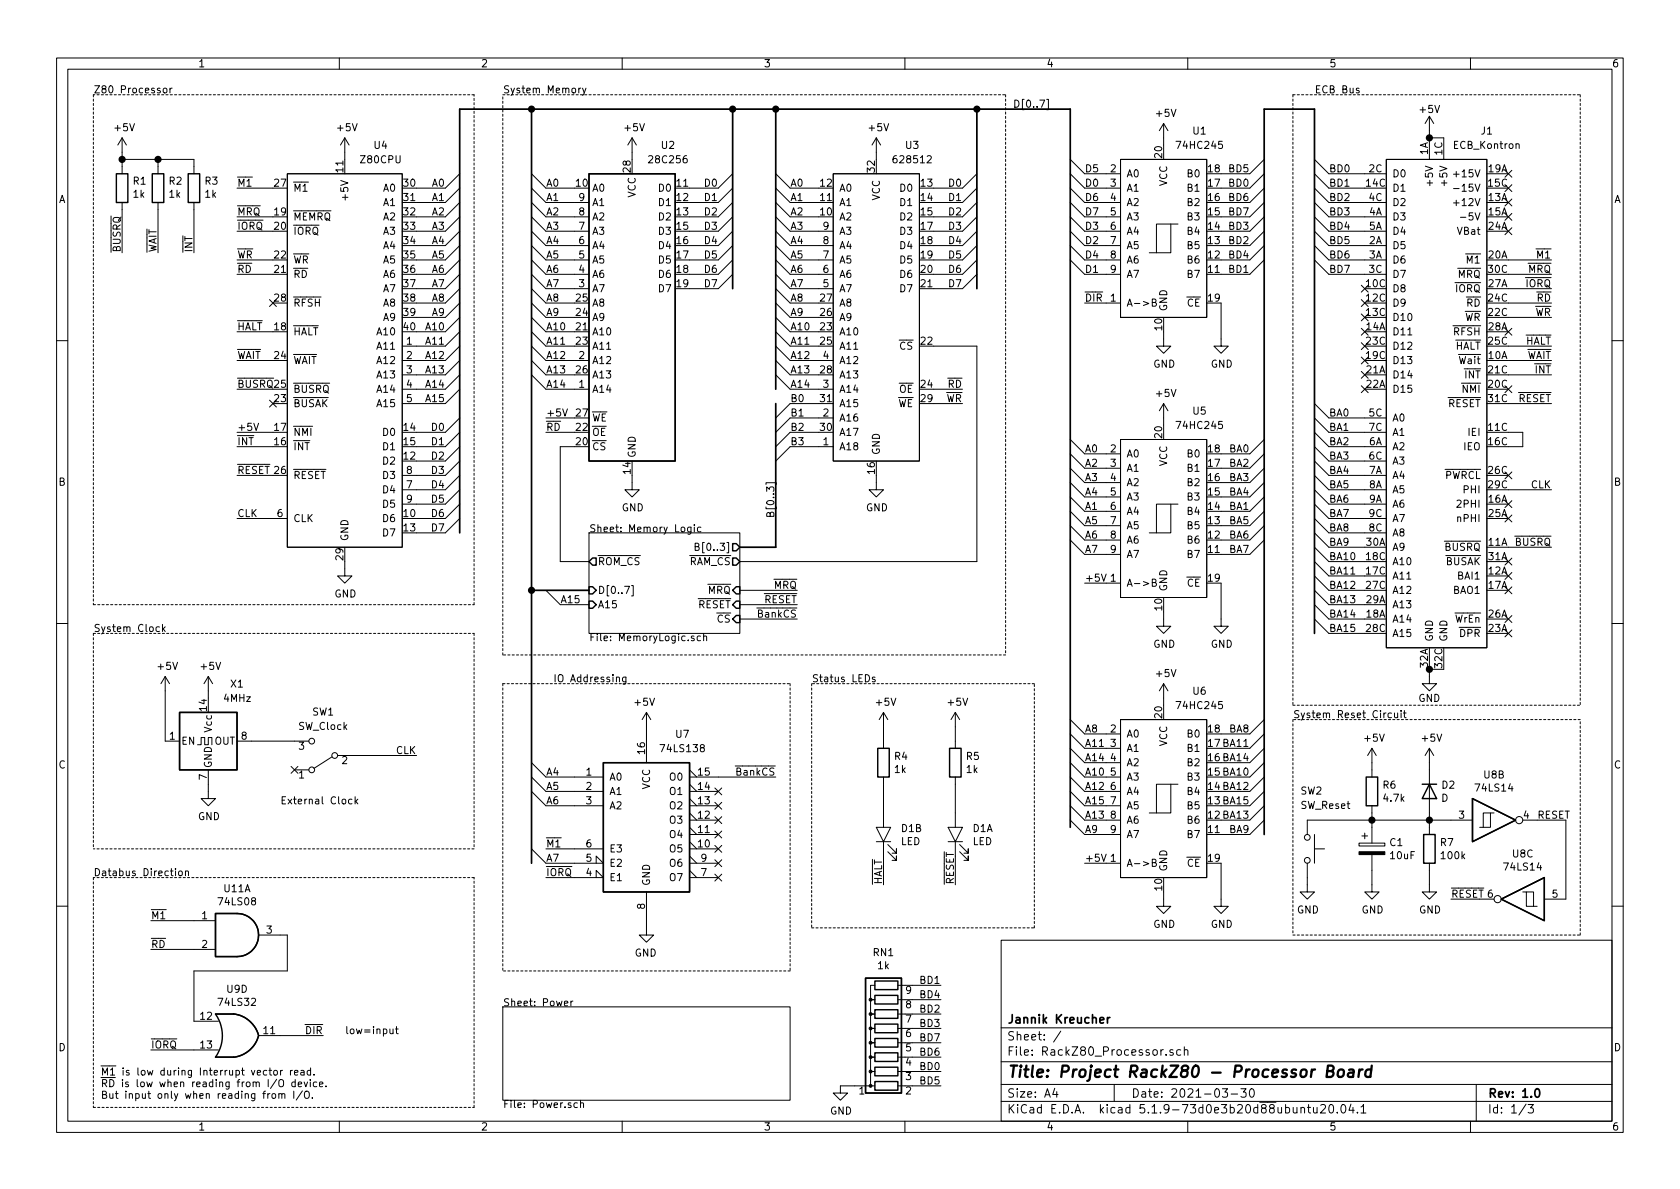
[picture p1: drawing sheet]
<svg xmlns="http://www.w3.org/2000/svg" width="297mm" height="210mm" viewBox="0 0 297 210" stroke-linecap="round" stroke-linejoin="round" font-family="sans-serif">
<defs><g id="words">
<text font-size="2.8" x="178" y="190.5">Title: Project RackZ80 - Processor Board</text>
<g font-size="2.1">
<text x="178" y="184">Sheet: /</text>
<text x="178" y="181">Jannik Kreucher</text>
<text x="178" y="186.7">File: RackZ80_Processor.sch</text>
<text x="178" y="196.9">KiCad E.D.A. kicad 5.1.9-73d0e3b20d88ubuntu20.04.1</text>
<text x="178" y="194.1">Size: A4</text>
<text x="200" y="194.1">Date: 2021-03-30</text>
<text x="263" y="194.1">Rev: 1.0</text>
<text x="263" y="196.9">Id: 1/3</text>
</g>
<g font-size="1.8">
<text x="35" y="11.9">1</text>
<text x="85" y="11.9">2</text>
<text x="135" y="11.9">3</text>
<text x="185" y="11.9">4</text>
<text x="235" y="11.9">5</text>
<text x="285" y="11.9">6</text>
<text x="16.5" y="16.5">Z80 Processor</text>
<text x="88.9" y="16.5">System Memory</text>
<text x="232.4" y="16.5">ECB Bus</text>
<text x="20.4" y="23.2">+5V</text>
<text x="59.7" y="23.2">+5V</text>
<text x="110.5" y="23.2">+5V</text>
<text x="153.7" y="23.2">+5V</text>
<text x="179.1" y="19">D[0..7]</text>
<text x="204.5" y="20.7">+5V</text>
<text x="211" y="23.8">U1</text>
<text x="251.1" y="20">+5V</text>
<text x="261.9" y="23.8">J1</text>
<text x="63.9" y="28.9">Z80CPU</text>
<text x="66.2" y="26.3">U4</text>
<text x="115" y="28.9">28C256</text>
<text x="117" y="26.3">U2</text>
<text x="158.3" y="28.9">628512</text>
<text x="160.2" y="26.3">U3</text>
<text x="205.5" y="27.9" transform="rotate(-90 205.5 27.9)">20</text>
<text x="208.4" y="26.3">74HC245</text>
<text x="252.5" y="27.4" transform="rotate(-90 252.5 27.4)">1A</text>
<text x="255" y="27.4" transform="rotate(-90 255 27.4)">1C</text>
<text x="257.1" y="26.3">ECB_Kontron</text>
<text x="10.4" y="35.9">A</text>
<text x="23.6" y="32.7">R1</text>
<text x="23.6" y="35">1k</text>
<text x="29.9" y="32.7">R2</text>
<text x="29.9" y="35">1k</text>
<text x="36.3" y="32.7">R3</text>
<text x="36.3" y="35">1k</text>
<text x="41.9" y="33">M1</text>
<text x="48.6" y="33">27</text>
<text x="51.8" y="33.9">M1</text>
<text x="60.7" y="30.4" transform="rotate(-90 60.7 30.4)">11</text>
<text x="61.6" y="34.9" transform="rotate(-90 61.6 34.9)">+5V</text>
<text x="67.8" y="33.9">A0</text>
<text x="71.4" y="33">30</text>
<text x="71.4" y="35.6">31</text>
<text x="76.5" y="35.6">A1</text>
<text x="76.5" y="33">A0</text>
<text x="96.5" y="33">A0</text>
<text x="96.5" y="35.6">A1</text>
<text x="101.9" y="33">10</text>
<text x="102.4" y="35.6">9</text>
<text x="104.6" y="33.9">A0</text>
<text x="111.5" y="30.4" transform="rotate(-90 111.5 30.4)">28</text>
<text x="112.4" y="35" transform="rotate(-90 112.4 35)">VCC</text>
<text x="116.6" y="33.9">D0</text>
<text x="119.7" y="33">11</text>
<text x="119.7" y="35.6">12</text>
<text x="124.7" y="33">D0</text>
<text x="124.7" y="35.6">D1</text>
<text x="139.7" y="33">A0</text>
<text x="139.7" y="35.6">A1</text>
<text x="145.1" y="35.6">11</text>
<text x="145.1" y="33">12</text>
<text x="148.3" y="33.9">A0</text>
<text x="154.7" y="30.4" transform="rotate(-90 154.7 30.4)">32</text>
<text x="155.6" y="35.5" transform="rotate(-90 155.6 35.5)">VCC</text>
<text x="159.3" y="33.9">D0</text>
<text x="162.9" y="33">13</text>
<text x="162.9" y="35.6">14</text>
<text x="167.9" y="33">D0</text>
<text x="167.9" y="35.6">D1</text>
<text x="191.8" y="35.6">D6</text>
<text x="191.8" y="30.5">D5</text>
<text x="191.8" y="33">D0</text>
<text x="196.4" y="30.5">2</text>
<text x="196.4" y="33">3</text>
<text x="196.4" y="35.6">4</text>
<text x="199.1" y="31.4">A0</text>
<text x="199.1" y="33.9">A1</text>
<text x="206.4" y="32.9" transform="rotate(-90 206.4 32.9)">VCC</text>
<text x="210.1" y="33.9">B1</text>
<text x="210.1" y="31.4">B0</text>
<text x="213.7" y="35.6">16</text>
<text x="213.7" y="33">17</text>
<text x="213.7" y="30.5">18</text>
<text x="217.4" y="33">BD0</text>
<text x="217.4" y="30.5">BD5</text>
<text x="217.4" y="35.6">BD6</text>
<text x="234.9" y="30.5">BD0</text>
<text x="234.9" y="33">BD1</text>
<text x="234.9" y="35.6">BD2</text>
<text x="241.6" y="33">14C</text>
<text x="242.1" y="30.5">2C</text>
<text x="242.1" y="35.6">4C</text>
<text x="246.1" y="33.9">D1</text>
<text x="246.1" y="31.4">D0</text>
<text x="253.4" y="32.4" transform="rotate(-90 253.4 32.4)">+5V</text>
<text x="255.9" y="32.4" transform="rotate(-90 255.9 32.4)">+5V</text>
<text x="257.7" y="31.4">+15V</text>
<text x="258.1" y="33.9">-15V</text>
<text x="263.2" y="35.6">13A</text>
<text x="263.2" y="33">15C</text>
<text x="263.2" y="30.5">19A</text>
<text x="285.4" y="35.9">A</text>
<text x="41.9" y="38.1">MRQ</text>
<text x="41.9" y="40.6">IORQ</text>
<text x="48.6" y="38.1">19</text>
<text x="48.6" y="40.6">20</text>
<text x="51.8" y="39">MEMRQ</text>
<text x="51.8" y="41.5">IORQ</text>
<text x="67.8" y="36.4">A1</text>
<text x="67.8" y="39">A2</text>
<text x="67.8" y="41.5">A3</text>
<text x="71.4" y="38.1">32</text>
<text x="71.4" y="40.6">33</text>
<text x="76.5" y="40.6">A3</text>
<text x="76.5" y="38.1">A2</text>
<text x="96.5" y="38.1">A2</text>
<text x="96.5" y="40.6">A3</text>
<text x="102.4" y="40.6">7</text>
<text x="102.4" y="38.1">8</text>
<text x="104.6" y="41.5">A3</text>
<text x="104.6" y="39">A2</text>
<text x="104.6" y="36.4">A1</text>
<text x="116.6" y="36.4">D1</text>
<text x="116.6" y="39">D2</text>
<text x="116.6" y="41.5">D3</text>
<text x="119.7" y="38.1">13</text>
<text x="119.7" y="40.6">15</text>
<text x="124.7" y="38.1">D2</text>
<text x="124.7" y="40.6">D3</text>
<text x="139.7" y="38.1">A2</text>
<text x="139.7" y="40.6">A3</text>
<text x="145.1" y="38.1">10</text>
<text x="145.6" y="40.6">9</text>
<text x="148.3" y="39">A2</text>
<text x="148.3" y="36.4">A1</text>
<text x="148.3" y="41.5">A3</text>
<text x="159.3" y="36.4">D1</text>
<text x="159.3" y="39">D2</text>
<text x="159.3" y="41.5">D3</text>
<text x="162.9" y="38.1">15</text>
<text x="162.9" y="40.6">17</text>
<text x="167.9" y="40.6">D3</text>
<text x="167.9" y="38.1">D2</text>
<text x="191.8" y="38.1">D7</text>
<text x="191.8" y="40.6">D3</text>
<text x="196.4" y="38.1">5</text>
<text x="196.4" y="40.6">6</text>
<text x="199.1" y="36.4">A2</text>
<text x="199.1" y="39">A3</text>
<text x="199.1" y="41.5">A4</text>
<text x="210.1" y="41.5">B4</text>
<text x="210.1" y="39">B3</text>
<text x="210.1" y="36.4">B2</text>
<text x="213.7" y="40.6">14</text>
<text x="213.7" y="38.1">15</text>
<text x="217.4" y="40.6">BD3</text>
<text x="217.4" y="38.1">BD7</text>
<text x="234.9" y="40.6">BD4</text>
<text x="234.9" y="38.1">BD3</text>
<text x="242.1" y="38.1">4A</text>
<text x="242.1" y="40.6">5A</text>
<text x="246.1" y="39">D3</text>
<text x="246.1" y="36.4">D2</text>
<text x="246.1" y="41.5">D4</text>
<text x="257.7" y="36.4">+12V</text>
<text x="257.8" y="41.5">VBat</text>
<text x="259.1" y="39">-5V</text>
<text x="263.2" y="38.1">15A</text>
<text x="263.2" y="40.6">24A</text>
<text x="21.3" y="44.7" transform="rotate(-90 21.3 44.7)">BUSRQ</text>
<text x="27.7" y="44.7" transform="rotate(-90 27.7 44.7)">WAIT</text>
<text x="34" y="44.7" transform="rotate(-90 34 44.7)">INT</text>
<text x="41.9" y="45.7">WR</text>
<text x="48.6" y="45.7">22</text>
<text x="51.8" y="46.6">WR</text>
<text x="67.8" y="44.1">A4</text>
<text x="67.8" y="46.6">A5</text>
<text x="71.4" y="43.2">34</text>
<text x="71.4" y="45.7">35</text>
<text x="76.5" y="45.7">A5</text>
<text x="76.5" y="43.2">A4</text>
<text x="96.5" y="43.2">A4</text>
<text x="96.5" y="45.7">A5</text>
<text x="102.4" y="45.7">5</text>
<text x="102.4" y="43.2">6</text>
<text x="104.6" y="46.6">A5</text>
<text x="104.6" y="44.1">A4</text>
<text x="116.6" y="44.1">D4</text>
<text x="116.6" y="46.6">D5</text>
<text x="119.7" y="43.2">16</text>
<text x="119.7" y="45.7">17</text>
<text x="124.7" y="43.2">D4</text>
<text x="124.7" y="45.7">D5</text>
<text x="139.7" y="43.2">A4</text>
<text x="139.7" y="45.7">A5</text>
<text x="145.6" y="45.7">7</text>
<text x="145.6" y="43.2">8</text>
<text x="148.3" y="46.6">A5</text>
<text x="148.3" y="44.1">A4</text>
<text x="159.3" y="44.1">D4</text>
<text x="159.3" y="46.6">D5</text>
<text x="162.9" y="43.2">18</text>
<text x="162.9" y="45.7">19</text>
<text x="167.9" y="45.7">D5</text>
<text x="167.9" y="43.2">D4</text>
<text x="191.8" y="43.2">D2</text>
<text x="191.8" y="45.7">D4</text>
<text x="196.4" y="43.2">7</text>
<text x="196.4" y="45.7">8</text>
<text x="199.1" y="44.1">A5</text>
<text x="199.1" y="46.6">A6</text>
<text x="210.1" y="46.6">B6</text>
<text x="210.1" y="44.1">B5</text>
<text x="213.7" y="45.7">12</text>
<text x="213.7" y="43.2">13</text>
<text x="217.4" y="43.2">BD2</text>
<text x="217.4" y="45.7">BD4</text>
<text x="234.9" y="43.2">BD5</text>
<text x="234.9" y="45.7">BD6</text>
<text x="242.1" y="43.2">2A</text>
<text x="242.1" y="45.7">3A</text>
<text x="246.1" y="44.1">D5</text>
<text x="246.1" y="46.6">D6</text>
<text x="259.4" y="46.6">M1</text>
<text x="263.2" y="45.7">20A</text>
<text x="271.9" y="45.7">M1</text>
<text x="41.9" y="48.3">RD</text>
<text x="48.6" y="48.3">21</text>
<text x="48.6" y="53.3">28</text>
<text x="51.8" y="49.1">RD</text>
<text x="67.8" y="49.1">A6</text>
<text x="67.8" y="51.7">A7</text>
<text x="71.4" y="48.3">36</text>
<text x="71.4" y="50.8">37</text>
<text x="71.4" y="53.3">38</text>
<text x="76.5" y="50.8">A7</text>
<text x="76.5" y="48.3">A6</text>
<text x="76.5" y="53.3">A8</text>
<text x="96.5" y="48.3">A6</text>
<text x="96.5" y="50.8">A7</text>
<text x="96.5" y="53.3">A8</text>
<text x="101.9" y="53.3">25</text>
<text x="102.4" y="50.8">3</text>
<text x="102.4" y="48.3">4</text>
<text x="104.6" y="51.7">A7</text>
<text x="104.6" y="49.1">A6</text>
<text x="116.6" y="49.1">D6</text>
<text x="116.6" y="51.7">D7</text>
<text x="119.7" y="48.3">18</text>
<text x="119.7" y="50.8">19</text>
<text x="124.7" y="48.3">D6</text>
<text x="124.7" y="50.8">D7</text>
<text x="139.7" y="48.3">A6</text>
<text x="139.7" y="50.8">A7</text>
<text x="139.7" y="53.3">A8</text>
<text x="145.1" y="53.3">27</text>
<text x="145.6" y="50.8">5</text>
<text x="145.6" y="48.3">6</text>
<text x="148.3" y="51.7">A7</text>
<text x="148.3" y="49.1">A6</text>
<text x="159.3" y="49.1">D6</text>
<text x="159.3" y="51.7">D7</text>
<text x="162.9" y="48.3">20</text>
<text x="162.9" y="50.8">21</text>
<text x="167.9" y="50.8">D7</text>
<text x="167.9" y="48.3">D6</text>
<text x="191.8" y="53.3">DIR</text>
<text x="191.8" y="48.3">D1</text>
<text x="196.4" y="53.3">1</text>
<text x="196.4" y="48.3">9</text>
<text x="199.1" y="49.1">A7</text>
<text x="210.1" y="49.1">B7</text>
<text x="213.7" y="48.3">11</text>
<text x="213.7" y="53.3">19</text>
<text x="217.4" y="48.3">BD1</text>
<text x="234.9" y="48.3">BD7</text>
<text x="241.6" y="50.8">10C</text>
<text x="241.6" y="53.3">12C</text>
<text x="242.1" y="48.3">3C</text>
<text x="246.1" y="51.7">D8</text>
<text x="246.1" y="49.1">D7</text>
<text x="257.4" y="51.7">IORQ</text>
<text x="257.8" y="49.1">MRQ</text>
<text x="263.2" y="53.3">24C</text>
<text x="263.2" y="50.8">27A</text>
<text x="263.2" y="48.3">30C</text>
<text x="269.8" y="50.8">IORQ</text>
<text x="270.2" y="48.3">MRQ</text>
<text x="271.8" y="53.3">RD</text>
<text x="41.9" y="58.4">HALT</text>
<text x="48.6" y="58.4">18</text>
<text x="51.8" y="59.3">HALT</text>
<text x="51.8" y="54.2">RFSH</text>
<text x="66.9" y="59.3">A10</text>
<text x="67.8" y="54.2">A8</text>
<text x="67.8" y="56.8">A9</text>
<text x="71.4" y="55.9">39</text>
<text x="71.4" y="58.4">40</text>
<text x="75.5" y="58.4">A10</text>
<text x="76.5" y="55.9">A9</text>
<text x="96.5" y="58.4">A10</text>
<text x="96.5" y="55.9">A9</text>
<text x="101.9" y="58.4">21</text>
<text x="101.9" y="55.9">24</text>
<text x="104.6" y="59.3">A10</text>
<text x="104.6" y="56.8">A9</text>
<text x="104.6" y="54.2">A8</text>
<text x="139.7" y="55.9">A9</text>
<text x="139.7" y="58.4">A10</text>
<text x="145.1" y="58.4">23</text>
<text x="145.1" y="55.9">26</text>
<text x="148.3" y="59.3">A10</text>
<text x="148.3" y="56.8">A9</text>
<text x="148.3" y="54.2">A8</text>
<text x="199.1" y="54.2">A-&gt;B</text>
<text x="205.5" y="58.4" transform="rotate(-90 205.5 58.4)">10</text>
<text x="206.4" y="55.1" transform="rotate(-90 206.4 55.1)">GND</text>
<text x="209.9" y="54.2">CE</text>
<text x="241.6" y="55.9">13C</text>
<text x="241.6" y="58.4">14A</text>
<text x="246.1" y="54.2">D9</text>
<text x="246.1" y="56.8">D10</text>
<text x="246.1" y="59.3">D11</text>
<text x="257" y="59.3">RFSH</text>
<text x="258.9" y="56.8">WR</text>
<text x="259.3" y="54.2">RD</text>
<text x="263.2" y="55.9">22C</text>
<text x="263.2" y="58.4">28A</text>
<text x="271.4" y="55.9">WR</text>
<text x="41.9" y="63.5">WAIT</text>
<text x="48.6" y="63.5">24</text>
<text x="51.8" y="64.4">WAIT</text>
<text x="66.9" y="61.8">A11</text>
<text x="66.9" y="64.4">A12</text>
<text x="71.9" y="61">1</text>
<text x="71.9" y="63.5">2</text>
<text x="75.5" y="63.5">A12</text>
<text x="75.5" y="61">A11</text>
<text x="96.5" y="61">A11</text>
<text x="96.5" y="63.5">A12</text>
<text x="101.9" y="61">23</text>
<text x="102.4" y="63.5">2</text>
<text x="104.6" y="64.4">A12</text>
<text x="104.6" y="61.8">A11</text>
<text x="139.7" y="61">A11</text>
<text x="139.7" y="63.5">A12</text>
<text x="145.1" y="61">25</text>
<text x="145.6" y="63.5">4</text>
<text x="148.3" y="61.8">A11</text>
<text x="148.3" y="64.4">A12</text>
<text x="159.1" y="61.8">CS</text>
<text x="162.9" y="61">22</text>
<text x="203.9" y="65">GND</text>
<text x="214.1" y="65">GND</text>
<text x="241.6" y="63.5">19C</text>
<text x="241.6" y="61">23C</text>
<text x="246.1" y="64.4">D13</text>
<text x="246.1" y="61.8">D12</text>
<text x="257.1" y="61.8">HALT</text>
<text x="258.1" y="64.4">Wait</text>
<text x="263.2" y="63.5">10A</text>
<text x="263.2" y="61">25C</text>
<text x="269.6" y="61">HALT</text>
<text x="269.8" y="63.5">WAIT</text>
<text x="41.9" y="68.6">BUSRQ 25</text>
<text x="48.6" y="71.1">23</text>
<text x="51.8" y="69.5">BUSRQ</text>
<text x="66.9" y="66.9">A13</text>
<text x="66.9" y="69.5">A14</text>
<text x="71.9" y="66">3</text>
<text x="71.9" y="68.6">4</text>
<text x="71.9" y="71.1">5</text>
<text x="75.5" y="68.6">A14</text>
<text x="75.5" y="66">A13</text>
<text x="75.5" y="71.1">A15</text>
<text x="96.5" y="66">A13</text>
<text x="96.5" y="68.6">A14</text>
<text x="101.9" y="66">26</text>
<text x="102.4" y="68.6">1</text>
<text x="104.6" y="69.5">A14</text>
<text x="104.6" y="66.9">A13</text>
<text x="139.7" y="66">A13</text>
<text x="139.7" y="68.6">A14</text>
<text x="139.7" y="71.1">B0</text>
<text x="145.1" y="66">28</text>
<text x="145.1" y="71.1">31</text>
<text x="145.6" y="68.6">3</text>
<text x="148.3" y="66.9">A13</text>
<text x="148.3" y="69.5">A14</text>
<text x="159" y="69.5">OE</text>
<text x="162.9" y="68.6">24</text>
<text x="162.9" y="71.1">29</text>
<text x="167.2" y="71.1">WR</text>
<text x="167.6" y="68.6">RD</text>
<text x="204.5" y="70.2">+5V</text>
<text x="241.6" y="66">21A</text>
<text x="241.6" y="68.6">22A</text>
<text x="246.1" y="66.9">D14</text>
<text x="246.1" y="69.5">D15</text>
<text x="258.6" y="69.5">NMI</text>
<text x="259" y="66.9">INT</text>
<text x="263.2" y="68.6">20C</text>
<text x="263.2" y="66">21C</text>
<text x="263.2" y="71.1">31C</text>
<text x="268.4" y="71.1">RESET</text>
<text x="271.5" y="66">INT</text>
<text x="41.9" y="76.2">+5V</text>
<text x="48.6" y="76.2">17</text>
<text x="51.8" y="77.1">NMI</text>
<text x="51.8" y="72">BUSAK</text>
<text x="66.9" y="72">A15</text>
<text x="67.8" y="77.1">D0</text>
<text x="71.4" y="76.2">14</text>
<text x="76.5" y="76.2">D0</text>
<text x="96.5" y="73.7">+5V</text>
<text x="96.5" y="76.2">RD</text>
<text x="101.9" y="76.2">22</text>
<text x="101.9" y="73.7">27</text>
<text x="104.6" y="77.1">OE</text>
<text x="104.6" y="74.5">WE</text>
<text x="139.7" y="73.7">B1</text>
<text x="139.7" y="76.2">B2</text>
<text x="145.1" y="76.2">30</text>
<text x="145.6" y="73.7">2</text>
<text x="148.3" y="74.5">A16</text>
<text x="148.3" y="77.1">A17</text>
<text x="148.3" y="72">A15</text>
<text x="158.7" y="72">WE</text>
<text x="205.5" y="77.4" transform="rotate(-90 205.5 77.4)">20</text>
<text x="208.4" y="75.9">74HC245</text>
<text x="211" y="73.3">U5</text>
<text x="234.9" y="73.7">BA0</text>
<text x="234.9" y="76.2">BA1</text>
<text x="242.1" y="73.7">5C</text>
<text x="242.1" y="76.2">7C</text>
<text x="246.1" y="74.5">A0</text>
<text x="246.1" y="77.1">A1</text>
<text x="256" y="72">RESET</text>
<text x="259.7" y="77.1">IEI</text>
<text x="263.2" y="76.2">11C</text>
<text x="41.9" y="78.7">INT</text>
<text x="41.9" y="83.8">RESET 26</text>
<text x="48.6" y="78.7">16</text>
<text x="51.8" y="79.6">INT</text>
<text x="67.8" y="82.2">D2</text>
<text x="67.8" y="79.6">D1</text>
<text x="71.4" y="81.3">12</text>
<text x="71.4" y="78.7">15</text>
<text x="71.9" y="83.8">8</text>
<text x="76.5" y="83.8">D3</text>
<text x="76.5" y="81.3">D2</text>
<text x="76.5" y="78.7">D1</text>
<text x="101.9" y="78.7">20</text>
<text x="104.6" y="79.6">CS</text>
<text x="111.5" y="83.8" transform="rotate(-90 111.5 83.8)">14</text>
<text x="112.4" y="81" transform="rotate(-90 112.4 81)">GND</text>
<text x="139.7" y="78.7">B3</text>
<text x="145.6" y="78.7">1</text>
<text x="148.3" y="79.6">A18</text>
<text x="154.7" y="83.8" transform="rotate(-90 154.7 83.8)">16</text>
<text x="155.6" y="80.5" transform="rotate(-90 155.6 80.5)">GND</text>
<text x="191.8" y="80">A0</text>
<text x="191.8" y="82.5">A2</text>
<text x="196.4" y="80">2</text>
<text x="196.4" y="82.5">3</text>
<text x="199.1" y="80.9">A0</text>
<text x="199.1" y="83.4">A1</text>
<text x="206.4" y="82.5" transform="rotate(-90 206.4 82.5)">VCC</text>
<text x="210.1" y="83.4">B1</text>
<text x="210.1" y="80.9">B0</text>
<text x="213.7" y="82.5">17</text>
<text x="213.7" y="80">18</text>
<text x="217.4" y="80">BA0</text>
<text x="217.4" y="82.5">BA2</text>
<text x="234.9" y="81.3">BA3</text>
<text x="234.9" y="78.7">BA2</text>
<text x="234.9" y="83.8">BA4</text>
<text x="242.1" y="78.7">6A</text>
<text x="242.1" y="81.3">6C</text>
<text x="242.1" y="83.8">7A</text>
<text x="246.1" y="79.6">A2</text>
<text x="246.1" y="82.2">A3</text>
<text x="258.8" y="79.6">IEO</text>
<text x="263.2" y="78.7">16C</text>
<text x="263.2" y="83.8">26C</text>
<text x="10.4" y="85.9">B</text>
<text x="51.8" y="84.7">RESET</text>
<text x="67.8" y="87.2">D4</text>
<text x="67.8" y="84.7">D3</text>
<text x="67.8" y="89.8">D5</text>
<text x="71.9" y="86.4">7</text>
<text x="71.9" y="88.9">9</text>
<text x="76.5" y="88.9">D5</text>
<text x="76.5" y="86.4">D4</text>
<text x="191.8" y="85.1">A3</text>
<text x="191.8" y="87.6">A4</text>
<text x="196.4" y="85.1">4</text>
<text x="196.4" y="87.6">5</text>
<text x="199.1" y="86">A2</text>
<text x="199.1" y="88.5">A3</text>
<text x="210.1" y="88.5">B3</text>
<text x="210.1" y="86">B2</text>
<text x="213.7" y="87.6">15</text>
<text x="213.7" y="85.1">16</text>
<text x="217.4" y="85.1">BA3</text>
<text x="217.4" y="87.6">BA4</text>
<text x="234.9" y="86.4">BA5</text>
<text x="234.9" y="88.9">BA6</text>
<text x="242.1" y="86.4">8A</text>
<text x="242.1" y="88.9">9A</text>
<text x="246.1" y="84.7">A4</text>
<text x="246.1" y="87.2">A5</text>
<text x="246.1" y="89.8">A6</text>
<text x="255.4" y="84.7">PWRCL</text>
<text x="257.9" y="89.8">2PHI</text>
<text x="258.9" y="87.2">PHI</text>
<text x="263.2" y="88.9">16A</text>
<text x="263.2" y="86.4">29C</text>
<text x="270.7" y="86.4">CLK</text>
<text x="285.4" y="85.9">B</text>
<text x="41.9" y="91.4">CLK</text>
<text x="49" y="91.4">6</text>
<text x="51.8" y="92.3">CLK</text>
<text x="61.6" y="95.8" transform="rotate(-90 61.6 95.8)">GND</text>
<text x="67.8" y="92.3">D6</text>
<text x="67.8" y="94.9">D7</text>
<text x="71.4" y="91.4">10</text>
<text x="71.4" y="94">13</text>
<text x="76.5" y="94">D7</text>
<text x="76.5" y="91.4">D6</text>
<text x="104.1" y="94.1">Sheet: Memory Logic</text>
<text x="109.9" y="90.4">GND</text>
<text x="136.9" y="91.7" transform="rotate(-90 136.9 91.7)">B[0..3]</text>
<text x="153.1" y="90.4">GND</text>
<text x="191.8" y="90.2">A1</text>
<text x="191.8" y="92.7">A5</text>
<text x="191.8" y="95.2">A6</text>
<text x="196.4" y="90.2">6</text>
<text x="196.4" y="92.7">7</text>
<text x="196.4" y="95.2">8</text>
<text x="199.1" y="91.1">A4</text>
<text x="199.1" y="93.6">A5</text>
<text x="210.1" y="93.6">B5</text>
<text x="210.1" y="91.1">B4</text>
<text x="213.7" y="95.2">12</text>
<text x="213.7" y="92.7">13</text>
<text x="213.7" y="90.2">14</text>
<text x="217.4" y="92.7">BA5</text>
<text x="217.4" y="90.2">BA1</text>
<text x="217.4" y="95.2">BA6</text>
<text x="234.9" y="91.4">BA7</text>
<text x="234.9" y="94">BA8</text>
<text x="242.1" y="94">8C</text>
<text x="242.1" y="91.4">9C</text>
<text x="246.1" y="94.9">A8</text>
<text x="246.1" y="92.3">A7</text>
<text x="257.8" y="92.3">nPHI</text>
<text x="263.2" y="91.4">25A</text>
<text x="60.7" y="99" transform="rotate(-90 60.7 99)">29</text>
<text x="105.7" y="99.9">ROM_CS</text>
<text x="121.8" y="99.9">RAM_CS</text>
<text x="123.9" y="97.4">B[0..3]</text>
<text x="191.8" y="97.8">A7</text>
<text x="196.4" y="97.8">9</text>
<text x="199.1" y="96.1">A6</text>
<text x="199.1" y="98.7">A7</text>
<text x="210.1" y="98.7">B7</text>
<text x="210.1" y="96.1">B6</text>
<text x="213.7" y="97.8">11</text>
<text x="217.4" y="97.8">BA7</text>
<text x="234.9" y="96.5">BA9</text>
<text x="234.9" y="99.1">BA10</text>
<text x="234.9" y="101.6">BA11</text>
<text x="241.6" y="101.6">17C</text>
<text x="241.6" y="99.1">18C</text>
<text x="241.6" y="96.5">30A</text>
<text x="246.1" y="99.9">A10</text>
<text x="246.1" y="97.4">A9</text>
<text x="255.5" y="97.4">BUSRQ</text>
<text x="255.6" y="99.9">BUSAK</text>
<text x="263.2" y="96.5">11A</text>
<text x="263.2" y="101.6">12A</text>
<text x="263.2" y="99.1">31A</text>
<text x="267.9" y="96.5">BUSRQ</text>
<text x="59.1" y="105.7">GND</text>
<text x="99.1" y="106.7">A15</text>
<text x="105.7" y="105">D[0..7]</text>
<text x="105.7" y="107.6">A15</text>
<text x="123.4" y="107.6">RESET</text>
<text x="125.2" y="105">MRQ</text>
<text x="135.1" y="106.7">RESET</text>
<text x="136.9" y="104.1">MRQ</text>
<text x="191.8" y="102.9">+5V</text>
<text x="196.4" y="102.9">1</text>
<text x="199.1" y="103.8">A-&gt;B</text>
<text x="205.5" y="107.9" transform="rotate(-90 205.5 107.9)">10</text>
<text x="206.4" y="104.6" transform="rotate(-90 206.4 104.6)">GND</text>
<text x="209.9" y="103.8">CE</text>
<text x="213.7" y="102.9">19</text>
<text x="234.9" y="104.1">BA12</text>
<text x="234.9" y="106.7">BA13</text>
<text x="241.6" y="104.1">27C</text>
<text x="241.6" y="106.7">29A</text>
<text x="246.1" y="102.5">A11</text>
<text x="246.1" y="105">A12</text>
<text x="246.1" y="107.6">A13</text>
<text x="257" y="105">BAO1</text>
<text x="257.8" y="102.5">BAI1</text>
<text x="263.2" y="104.1">17A</text>
<text x="16.5" y="111.8">System Clock</text>
<text x="104.1" y="113.4">File: MemoryLogic.sch</text>
<text x="126.8" y="110.1">CS</text>
<text x="134.2" y="109.2">BankCS</text>
<text x="234.9" y="111.8">BA15</text>
<text x="234.9" y="109.2">BA14</text>
<text x="241.6" y="109.2">18A</text>
<text x="241.6" y="111.8">28C</text>
<text x="246.1" y="110.1">A14</text>
<text x="246.1" y="112.6">A15</text>
<text x="253.4" y="113.5" transform="rotate(-90 253.4 113.5)">GND</text>
<text x="255.9" y="113.5" transform="rotate(-90 255.9 113.5)">GND</text>
<text x="257.3" y="110.1">WrEn</text>
<text x="258.1" y="112.6">DPR</text>
<text x="263.2" y="111.8">23A</text>
<text x="263.2" y="109.2">26A</text>
<text x="28" y="118.5">+5V</text>
<text x="35.6" y="118.5">+5V</text>
<text x="203.9" y="114.5">GND</text>
<text x="204.5" y="119.7">+5V</text>
<text x="214.1" y="114.5">GND</text>
<text x="252.5" y="118.1" transform="rotate(-90 252.5 118.1)">32A</text>
<text x="255" y="118.1" transform="rotate(-90 255 118.1)">32C</text>
<text x="36.6" y="125.7" transform="rotate(-90 36.6 125.7)">14</text>
<text x="39.6" y="124.1">4MHz</text>
<text x="40.8" y="121.6">X1</text>
<text x="97.8" y="120.6">IO Addressing</text>
<text x="112.3" y="124.8">+5V</text>
<text x="143.5" y="120.6">Status LEDs</text>
<text x="155" y="124.8">+5V</text>
<text x="167.7" y="124.8">+5V</text>
<text x="208.4" y="125.4">74HC245</text>
<text x="211" y="122.9">U6</text>
<text x="250.8" y="124.1">GND</text>
<text x="30" y="130.8">1</text>
<text x="32" y="131.7">EN</text>
<text x="37.5" y="129.4" transform="rotate(-90 37.5 129.4)">Vcc</text>
<text x="37.9" y="131.7">OUT</text>
<text x="42.7" y="130.8">8</text>
<text x="52.8" y="129.1">SW_Clock</text>
<text x="55.2" y="126.5">SW1</text>
<text x="119.5" y="130.5">U7</text>
<text x="191.8" y="129.5">A8</text>
<text x="196.4" y="129.5">2</text>
<text x="199.1" y="130.4">A0</text>
<text x="205.5" y="126.9" transform="rotate(-90 205.5 126.9)">20</text>
<text x="206.4" y="132" transform="rotate(-90 206.4 132)">VCC</text>
<text x="210.1" y="130.4">B0</text>
<text x="213.7" y="129.5">18</text>
<text x="217.4" y="129.5">BA8</text>
<text x="228.6" y="127">System Reset Circuit</text>
<text x="241.4" y="131.2">+5V</text>
<text x="251.5" y="131.2">+5V</text>
<text x="10.4" y="135.9">C</text>
<text x="36.6" y="137.9" transform="rotate(-90 36.6 137.9)">7</text>
<text x="37.5" y="135.9" transform="rotate(-90 37.5 135.9)">GND</text>
<text x="52.9" y="137.7">1</text>
<text x="52.9" y="132.6">3</text>
<text x="60.5" y="135.1">2</text>
<text x="70" y="133.3">CLK</text>
<text x="96.5" y="137.2">A4</text>
<text x="103.7" y="137.2">1</text>
<text x="114" y="133.3" transform="rotate(-90 114 133.3)">16</text>
<text x="117.1" y="133">74LS138</text>
<text x="123.5" y="137.2">15</text>
<text x="130.4" y="137.2">BankCS</text>
<text x="158.2" y="134.4">R4</text>
<text x="158.2" y="136.7">1k</text>
<text x="170.9" y="134.4">R5</text>
<text x="170.9" y="136.7">1k</text>
<text x="191.8" y="137.2">A10</text>
<text x="191.8" y="132.1">A11</text>
<text x="191.8" y="134.6">A14</text>
<text x="196.4" y="132.1">3</text>
<text x="196.4" y="134.6">4</text>
<text x="196.4" y="137.2">5</text>
<text x="199.1" y="133">A1</text>
<text x="199.1" y="135.5">A2</text>
<text x="210.1" y="135.5">B2</text>
<text x="210.1" y="133">B1</text>
<text x="213.7" y="137.2">15 BA10</text>
<text x="213.7" y="134.6">16 BA14</text>
<text x="213.7" y="132.1">17 BA11</text>
<text x="262.4" y="137.7">U8B</text>
<text x="285.4" y="135.9">C</text>
<text x="49.5" y="142.2">External Clock</text>
<text x="96.5" y="139.7">A5</text>
<text x="96.5" y="142.2">A6</text>
<text x="103.7" y="139.7">2</text>
<text x="103.7" y="142.2">3</text>
<text x="107.7" y="138">A0</text>
<text x="107.7" y="140.6">A1</text>
<text x="107.7" y="143.1">A2</text>
<text x="114.9" y="139.6" transform="rotate(-90 114.9 139.6)">VCC</text>
<text x="118.5" y="143.1">O2</text>
<text x="118.5" y="140.6">O1</text>
<text x="118.5" y="138">O0</text>
<text x="123.5" y="142.2">13</text>
<text x="123.5" y="139.7">14</text>
<text x="191.8" y="139.7">A12</text>
<text x="191.8" y="142.2">A15</text>
<text x="196.4" y="139.7">6</text>
<text x="196.4" y="142.2">7</text>
<text x="199.1" y="138">A3</text>
<text x="199.1" y="140.6">A4</text>
<text x="199.1" y="143.1">A5</text>
<text x="210.1" y="143.1">B5</text>
<text x="210.1" y="140.6">B4</text>
<text x="210.1" y="138">B3</text>
<text x="213.7" y="142.2">13 BA15</text>
<text x="213.7" y="139.7">14 BA12</text>
<text x="230" y="140.5">SW2</text>
<text x="230" y="143">SW_Reset</text>
<text x="244.6" y="139.5">R6</text>
<text x="244.7" y="141.8">4.7k</text>
<text x="254.8" y="141.8">D</text>
<text x="255" y="139.5">D2</text>
<text x="261.1" y="140">74LS14</text>
<text x="35" y="145">GND</text>
<text x="96.5" y="149.9">M1</text>
<text x="103.7" y="149.9">6</text>
<text x="118.5" y="148.2">O4</text>
<text x="118.5" y="145.7">O3</text>
<text x="123.5" y="149.9">10</text>
<text x="123.5" y="147.3">11</text>
<text x="123.5" y="144.8">12</text>
<text x="159.3" y="149.4">LED</text>
<text x="159.4" y="147.1">D1B</text>
<text x="172" y="149.4">LED</text>
<text x="172" y="147.1">D1A</text>
<text x="191.8" y="147.3">A9</text>
<text x="191.8" y="144.8">A13</text>
<text x="196.4" y="144.8">8</text>
<text x="196.4" y="147.3">9</text>
<text x="199.1" y="145.7">A6</text>
<text x="199.1" y="148.2">A7</text>
<text x="210.1" y="148.2">B7</text>
<text x="210.1" y="145.7">B6</text>
<text x="213.7" y="147.3">11</text>
<text x="213.7" y="144.8">12 BA13</text>
<text x="217.4" y="147.3">BA9</text>
<text x="245.8" y="149.6">C1</text>
<text x="254.7" y="149.6">R7</text>
<text x="258" y="144.8">3</text>
<text x="269.4" y="144.8">4</text>
<text x="271.8" y="144.8">RESET</text>
<text x="16.5" y="154.9">Databus Direction</text>
<text x="96.5" y="154.9">IORQ</text>
<text x="96.5" y="152.4">A7</text>
<text x="103.7" y="154.9">4</text>
<text x="103.7" y="152.4">5</text>
<text x="107.7" y="155.8">E1</text>
<text x="107.7" y="153.3">E2</text>
<text x="107.7" y="150.7">E3</text>
<text x="118.5" y="150.7">O5</text>
<text x="118.5" y="155.8">O7</text>
<text x="118.5" y="153.3">O6</text>
<text x="124" y="154.9">7</text>
<text x="124" y="152.4">9</text>
<text x="191.8" y="152.4">+5V</text>
<text x="196.4" y="152.4">1</text>
<text x="199.1" y="153.3">A-&gt;B</text>
<text x="206.4" y="154.2" transform="rotate(-90 206.4 154.2)">GND</text>
<text x="209.9" y="153.3">CE</text>
<text x="213.7" y="152.4">19</text>
<text x="245.9" y="151.9">10uF</text>
<text x="254.9" y="151.9">100k</text>
<text x="266.1" y="153.9">74LS14</text>
<text x="267.5" y="151.6">U8C</text>
<text x="38.8" y="160.1">74LS08</text>
<text x="39.6" y="157.8">U11A</text>
<text x="114" y="160.8" transform="rotate(-90 114 160.8)">8</text>
<text x="114.9" y="156.7" transform="rotate(-90 114.9 156.7)">GND</text>
<text x="156" y="156.5" transform="rotate(-90 156 156.5)">HALT</text>
<text x="168.7" y="156.5" transform="rotate(-90 168.7 156.5)">RESET</text>
<text x="205.5" y="157.4" transform="rotate(-90 205.5 157.4)">10</text>
<text x="229.3" y="161.5">GND</text>
<text x="240.7" y="161.5">GND</text>
<text x="250.9" y="161.5">GND</text>
<text x="256.5" y="158.7">RESET 6</text>
<text x="274.5" y="158.7">5</text>
<text x="26.7" y="167.6">RD</text>
<text x="26.7" y="162.6">M1</text>
<text x="35.7" y="162.6">1</text>
<text x="35.7" y="167.6">2</text>
<text x="47.1" y="165.1">3</text>
<text x="203.9" y="164.1">GND</text>
<text x="214.1" y="164.1">GND</text>
<text x="112.2" y="169.2">GND</text>
<text x="154.5" y="169.1">RN1</text>
<text x="155.2" y="171.4">1k</text>
<text x="162.8" y="174">BD1</text>
<text x="38.8" y="177.9">74LS32</text>
<text x="40.2" y="175.6">U9D</text>
<text x="88.9" y="177.9">Sheet: Power</text>
<text x="160.2" y="178.3">8</text>
<text x="160.2" y="175.8">9</text>
<text x="162.8" y="176.5">BD4</text>
<text x="162.8" y="179.1">BD2</text>
<text x="10.4" y="185.9">D</text>
<text x="26.7" y="185.4">IORQ</text>
<text x="35.5" y="180.3">12</text>
<text x="35.5" y="185.4">13</text>
<text x="46.7" y="182.9">11</text>
<text x="54.1" y="182.9">DIR</text>
<text x="61" y="182.9">low=input</text>
<text x="160.2" y="185.9">5</text>
<text x="160.2" y="183.4">6</text>
<text x="160.2" y="180.8">7</text>
<text x="162.8" y="181.6">BD3</text>
<text x="162.8" y="184.1">BD7</text>
<text x="285.4" y="185.9">D</text>
<text x="17.8" y="190.2">M1 is low during Interrupt vector read.</text>
<text x="160.2" y="191">3</text>
<text x="160.2" y="188.5">4</text>
<text x="162.8" y="189.2">BD0</text>
<text x="162.8" y="191.8">BD5</text>
<text x="162.8" y="186.7">BD6</text>
<text x="17.8" y="192.2">RD is low when reading from I/O device.</text>
<text x="17.8" y="194.3">But input only when reading from I/O.</text>
<text x="88.9" y="195.9">File: Power.sch</text>
<text x="146.8" y="197.1">GND</text>
<text x="151.9" y="193.5">1</text>
<text x="160.2" y="193.5">2</text>
<text x="35" y="199.9">1</text>
<text x="85" y="199.9">2</text>
<text x="135" y="199.9">3</text>
<text x="185" y="199.9">4</text>
<text x="235" y="199.9">5</text>
<text x="285" y="199.9">6</text>
</g>
</g></defs>
<g fill="none" stroke="#000" stroke-width=".18">
<path d="M10 10.3h277v189.9h-277zM12 12.2h273v186.1h-273zM29 15.6h.3l.2 .2v.4l-.2 .2h-.3l-.1-.2zM30 15.6v.8M30.4 15.6l-.4 .2M60 10.3v1.9M102.3 15.6v.8M102.7 15.6h-.3l-.1 .2M103 15.6l.3 .8M103.6 15.6l-.4 1.1-.2 .2M110 10.3v1.9M160 10.3v1.9"/>
<path d="M185.1 17.6h.3v1.8h-.3M210 10.3v1.9M240.3 15.6h-.3l-.2 .2 .1 .1 .4 .2v.3h-.5M260 10.3v1.9M21.6 24.4v6.3M21.6 35.8v8.9M21.6 28.2h12.7v2.5M21.6 24.4l-.8 1.2M21.6 24.4l.8 1.2M27.9 28.2v2.5M27.9 35.8v8.9M34.3 35.8v8.9"/>
<path d="M41.9 38.3h6.4M41.9 33.3h6.4M50.8 30.7h20.3v66.1h-20.3zM61 24.4l-.8 1.2M61 24.4v3.8M61 24.4l.7 1.2M81.3 38.3l-2.6 2.6h-5M81.3 35.8l-2.6 2.5h-5M81.3 33.3l-2.6 2.5h-5M81.3 30.7l-2.6 2.6h-5M94 38.3l2.5 2.6h7.6M94 35.8l2.5 2.5h7.6"/>
<path d="M94 33.3l2.5 2.5h7.6M94 30.7l2.5 2.6h5.1M111.8 24.4l-.8 1.2M111.8 24.4v3.8M111.8 24.4l.7 1.2M129.5 38.3l-2.5 2.6h-5.1M129.5 35.8l-2.5 2.5h-5.1M129.5 33.3l-2.5 2.5h-5.1M129.5 30.7l-2.5 2.6h-5.1M137.2 38.3l2.5 2.6h7.6M137.2 35.8l2.5 2.5h5.1M137.2 33.3l2.5 2.5h5.1"/>
<path d="M137.2 30.7l2.5 2.6h5.1M147.3 30.7h15.3v50.8h-15.3zM154.9 24.4l-.7 1.2M154.9 24.4v3.8M154.9 24.4l.8 1.2M172.7 38.3l-2.5 2.6h-5.1M172.7 35.8l-2.5 2.5h-5.1M172.7 33.3l-2.5 2.5h-5.1M172.7 30.7l-2.5 2.6h-5.1M189.2 38.3l2.6 2.6h6.3M189.2 35.8l2.6 2.5h6.3M189.2 33.3l2.6 2.5h6.3"/>
<path d="M189.2 28.2l2.6 2.5h6.3M189.2 30.7l2.6 2.6h6.3M198.1 28.2h15.3v27.9h-15.3zM205.7 21.8v3.8M205.7 21.8l-.7 1.3M205.7 21.8l.8 1.3M207 39.6v5.1h-3.8M208.3 39.6h-3.8v5.1M223.5 38.3l-2.5 2.6h-5.1M223.5 35.8l-2.5 2.5h-5.1M223.5 33.3l-2.5 2.5h-5.1M223.5 28.2l-2.5 2.5h-5.1"/>
<path d="M223.5 30.7l-2.5 2.6h-5.1M232.4 38.3l2.5 2.6h10.2M232.4 35.8l2.5 2.5h10.2M232.4 33.3l2.5 2.5h10.2M232.4 28.2l2.5 2.5h10.2M232.4 30.7l2.5 2.6h10.2M245.1 28.2h17.8v86.3h-17.8zM252.7 20.6v7.6M252.7 20.6l-.7 1.2M252.7 20.6l.8 1.2M252.7 24.4h2.6v3.8M257 35.9h1"/>
<path d="M257 33.3h1M257 30.8h1M258.2 38.4h1M262.9 38.3h3.8M262.9 35.8h3.8M262.9 30.7h3.8M262.9 33.3h3.8M266.1 30.1l1.2 1.2M266.1 37.7l1.2 1.3M266.1 35.2l1.2 1.2M266.1 32.7l1.2 1.2M267.3 35.2l-1.2 1.2"/>
<path d="M267.3 30.1l-1.2 1.2M267.3 32.7l-1.2 1.2M267.3 37.7l-1.2 1.3M268 25.5l.2-.1 .3 .1 .1 .8M41.9 48.5h6.4M41.9 46h6.4M41.9 40.9h6.4M41.9 58.7h6.4M47.7 53l1.2 1.2M48.9 53l-1.2 1.2M81.3 48.5l-2.6 2.5h-5M81.3 46l-2.6 2.5h-5"/>
<path d="M81.3 43.4l-2.6 2.6h-5M81.3 40.9l-2.6 2.5h-5M81.3 51l-2.6 2.6h-5M81.3 58.7l-2.6 2.5h-7.6M81.3 53.6l-2.6 2.5h-5M81.3 56.1l-2.6 2.6h-5M94 48.5l2.5 2.5h7.6M94 46l2.5 2.5h7.6M94 43.4l2.5 2.6h7.6M94 40.9l2.5 2.5h7.6M94 51l2.5 2.6h5.1M94 58.7l2.5 2.5h5.1"/>
<path d="M94 53.6l2.5 2.5h5.1M94 56.1l2.5 2.6h5.1M129.5 48.5l-2.5 2.5h-5.1M129.5 46l-2.5 2.5h-5.1M129.5 43.4l-2.5 2.6h-5.1M129.5 40.9l-2.5 2.5h-5.1M137.2 48.5l2.5 2.5h7.6M137.2 46l2.5 2.5h7.6M137.2 43.4l2.5 2.6h7.6M137.2 40.9l2.5 2.5h7.6M137.2 51l2.5 2.6h5.1M137.2 58.7l2.5 2.5h5.1"/>
<path d="M137.2 53.6l2.5 2.5h5.1M137.2 56.1l2.5 2.6h5.1M172.7 48.5l-2.5 2.5h-5.1M172.7 46l-2.5 2.5h-5.1M172.7 43.4l-2.5 2.6h-5.1M172.7 40.9l-2.5 2.5h-5.1M189.2 46l2.6 2.5h6.3M189.2 43.4l2.6 2.6h6.3M189.2 40.9l2.6 2.5h6.3M191.8 53.6h6.3M203.7 53.5l.6-.1v-.4l-.6-.1v1.2h.5l.3-.2v-.2l-.3-.2M205.7 58.7v2.5h1.3l-1.3 1.3-1.2-1.3h1.2"/>
<path d="M215.9 53.6v7.6h1.3l-1.3 1.3-1.3-1.3h1.3M223.5 46l-2.5 2.5h-5.1M223.5 43.4l-2.5 2.6h-5.1M223.5 40.9l-2.5 2.5h-5.1M232.4 46l2.5 2.5h10.2M232.4 43.4l2.5 2.6h10.2M232.4 40.9l2.5 2.5h10.2M240.7 58.1l1.2 1.2M240.7 55.5l1.2 1.2M240.7 53l1.2 1.2M240.7 50.4l1.2 1.3M241.3 51h3.8"/>
<path d="M241.3 53.6h3.8M241.3 56.1h3.8M241.3 58.7h3.8M241.9 55.5l-1.2 1.2M241.9 58.1l-1.2 1.2M241.9 53l-1.2 1.2M241.9 50.4l-1.2 1.3M262.9 51h11.4M262.9 48.5h11.4M262.9 46h11.4M262.9 40.9h3.8M262.9 53.6h11.4"/>
<path d="M262.9 56.1h11.4M262.9 58.7h3.8M266.1 40.3l1.2 1.2M266.1 58.1l1.2 1.2M267.3 40.3l-1.2 1.2M267.3 58.1l-1.2 1.2M10 60.2h2M41.9 68.8h6.4M41.9 63.7h6.4M41.9 79h6.4M41.9 76.4h6.4M44.9 74.8l.4 1.3 .4-1.3"/>
<path d="M47.7 70.8l1.2 1.2M48.9 70.8l-1.2 1.2M81.3 66.3l-2.6 2.5h-7.6M81.3 61.2l-2.6 2.5h-7.6M81.3 63.7l-2.6 2.6h-7.6M81.3 68.8l-2.6 2.6h-7.6M81.3 76.4l-2.6 2.6h-5M81.3 73.9l-2.6 2.5h-5M81.3 79l-2.6 2.5h-5M94 66.3l2.5 2.5h7.6M94 61.2l2.5 2.5h7.6M94 63.7l2.5 2.6h5.1"/>
<path d="M96.5 73.9h5.1M96.5 76.4h5.1M99.5 72.3l.4 1.3 .4-1.3M101.6 79h-2.5v20.3h5M137.2 66.3l2.5 2.5h7.6M137.2 61.2l2.5 2.5h7.6M137.2 63.7l2.5 2.6h5.1M144.8 71.4h-5.1l-2.5 2.5M144.8 76.4h-5.1l-2.5 2.6M147.3 79h-7.6l-2.5 2.5M147.3 73.9h-7.6l-2.5 2.5M165.1 68.8h5.1"/>
<path d="M165.1 61.2h7.6v38.1h-41.9M165.1 71.4h5.1M189.2 77.7l2.6 2.6h6.3M198.1 77.7h15.3v28h-15.3zM205.7 71.4l-.7 1.2M205.7 71.4v3.8M205.7 71.4l.8 1.2M223.5 77.7l-2.5 2.6h-5.1M232.4 76.4l2.5 2.6h10.2M232.4 71.4l2.5 2.5h10.2M232.4 73.9l2.5 2.5h10.2M232.4 79l2.5 2.5h10.2"/>
<path d="M240.7 60.6l1.2 1.2M240.7 65.7l1.2 1.2M240.7 63.1l1.2 1.3M240.7 68.2l1.2 1.2M241.3 68.8h3.8M241.3 63.7h3.8M241.3 61.2h3.8M241.3 66.3h3.8M241.9 60.6l-1.2 1.2M241.9 65.7l-1.2 1.2M241.9 63.1l-1.2 1.3M241.9 68.2l-1.2 1.2"/>
<path d="M262.9 68.8h3.8M262.9 63.7h11.4M262.9 61.2h11.4M262.9 66.3h11.4M262.9 71.4h11.4M262.9 76.4h6.3v2.6h-6.3M266.1 68.2l1.2 1.2M267.3 68.2l-1.2 1.2M285 60.2h2M41.9 91.7h8.9M41.9 84.1h6.4M61 99.3v2.5h1.2l-1.2 1.3-1.3-1.3h1.3"/>
<path d="M81.3 89.1l-2.6 2.6h-5M81.3 84.1l-2.6 2.5h-7.6M81.3 81.5l-2.6 2.6h-7.6M81.3 86.6l-2.6 2.5h-7.6M81.3 91.7l-2.6 2.5h-5M104.1 94.2h26.7v17.8h-26.7zM111.8 84.1v2.5h1.2l-1.2 1.3-1.3-1.3h1.3M122.2 93.2v1l-.3 .3-.3-.1M122.2 93.3l-.4-.1-.2 .2 .1 .6h.5M122.8 92.8v.1M122.8 93.2v.9M122.9 96.7l.5-.1 .2-.2-.1-.2-.6-.1v1.2h.5l.2-.1v-.3l-.3-.2"/>
<path d="M123.9 93.3l-.4-.1-.2 .2 .1 .6h.5M135.4 85.7v-.3h1.9v.3M154.9 84.1v2.5h1.3l-1.3 1.3-1.2-1.3h1.2M189.2 80.3l2.6 2.5h6.3M189.2 82.8l2.6 2.5h6.3M189.2 85.3l2.6 2.6h6.3M189.2 87.9l2.6 2.5h6.3M189.2 90.4l2.6 2.6h6.3M189.2 93l2.6 2.5h6.3M189.2 95.5l2.6 2.5h6.3M207 89.1v5.1h-3.8M208.3 89.1h-3.8v5.1"/>
<path d="M223.5 80.3l-2.5 2.5h-5.1M223.5 82.8l-2.5 2.5h-5.1M223.5 85.3l-2.5 2.6h-5.1M223.5 87.9l-2.5 2.5h-5.1M223.5 90.4l-2.5 2.6h-5.1M223.5 93l-2.5 2.5h-5.1M223.5 95.5l-2.5 2.5h-5.1M232.4 89.1l2.5 2.6h10.2M232.4 84.1l2.5 2.5h10.2M232.4 81.5l2.5 2.6h10.2M232.4 86.6l2.5 2.5h10.2M232.4 94.2l2.5 2.6h10.2"/>
<path d="M232.4 99.3l2.5 2.5h10.2M232.4 96.8l2.5 2.5h10.2M232.4 91.7l2.5 2.5h10.2M262.9 91.7h3.8M262.9 86.6h11.4M262.9 84.1h3.8M262.9 89.1h3.8M262.9 96.8h11.4M262.9 99.3h3.8M266.1 83.5l1.2 1.2M266.1 98.7l1.2 1.2M266.1 91.1l1.2 1.2"/>
<path d="M266.1 88.5l1.2 1.3M267.3 88.5l-1.2 1.3M267.3 83.5l-1.2 1.2M267.3 98.7l-1.2 1.2M267.3 91.1l-1.2 1.2M10 110.3h2M28.2 110.9l-.4-.1-.2 .3 .1 .5h.5M28.7 110.4v1.3M28.9 111.2l.3 .5M29.2 119.6v11.5h2.5M29.2 119.6l-.8 1.3M29.2 119.6l.8 1.3"/>
<path d="M29.2 110.8l-.5 .5M36.8 119.6v3.8M36.8 119.6l-.7 1.3M36.8 119.6l.8 1.3M96.5 104.4l2.6 2.5h5M109 119.9l.2-.2 .3 .1v.8M110.7 119.7l-.1 1.2-.2 .1-.3-.1M110.7 119.8l-.4-.1-.2 .3 .1 .5h.5M111.7 103.6h.3v1.8h-.3M122.7 112.5h-.3l-.2 .1 .1 .2 .4 .1v.4h-.5M123.9 112.5h-.4l-.2 .2 .1 .6h.5M124.4 112.6l.2-.1h.3v.8"/>
<path d="M124.4 112v1.3M130.8 104.4h10.2M130.8 109.5h10.2M130.8 106.9h10.2M154.7 119.8l-.3-.1-.2 .2 .1 .2 .4 .1v.3h-.5M191.8 103.1h6.3M194.7 101.5l.4 1.3 .5-1.3M203.7 103h.6v-.5l-.6-.1v1.3h.5l.3-.3v-.2l-.3-.2M205.7 108.2v2.5h1.3l-1.3 1.3-1.2-1.3h1.2M215.9 103.1v7.6h1.3l-1.3 1.3-1.3-1.3h1.3M232.4 101.8l2.5 2.6h10.2M232.4 106.9l2.5 2.6h10.2"/>
<path d="M232.4 109.5l2.5 2.5h10.2M232.4 104.4l2.5 2.5h10.2M238.8 101.5h.7M252.7 114.5v6.4h1.3l-1.3 1.3-1.2-1.3h1.2M255.3 114.5v3.9h-2.6M262.9 101.8h3.8M262.9 104.4h3.8M262.9 109.5h3.8M262.9 112h3.8M266.1 111.4l1.2 1.2M266.1 108.9l1.2 1.2M266.1 103.8l1.2 1.2"/>
<path d="M266.1 101.2l1.2 1.3M267.3 101.2l-1.2 1.3M267.3 111.4l-1.2 1.2M267.3 108.9l-1.2 1.2M267.3 103.8l-1.2 1.2M285 110.3h2M34.9 131.7h.7v-1.3h.6v1.3h.6v-1.3h.7v1.3M36.8 136.1v5.1h1.3l-1.3 1.3-1.2-1.3h1.2M41.9 131.1h12.7M51.5 135.5l1.2 1.2M52.1 136.1h2.5M52.7 135.5l-1.2 1.2"/>
<path d="M58.7 133.9l-3.2 2M59.7 133.6h14M94 134.9l2.5 2.5h10.2M94 139.9l2.5 2.6h10.2M94 137.4l2.5 2.5h10.2M114.3 126v8.9M114.3 126l.8 1.2M114.3 126l-.8 1.2M121.9 137.4h15.3M121.9 139.9h5.1M121.9 138.7l1.3 1.2M121.9 136.1l1.3 1.3"/>
<path d="M126.4 139.3l1.2 1.3M127.6 139.3l-1.2 1.3M156.2 126v6.3M156.2 137.4v8.9M156.2 126l-.8 1.2M156.2 126l.8 1.2M168.9 126v6.3M168.9 137.4v8.9M168.9 126l-.8 1.2M168.9 126l.8 1.2M189.2 134.9l2.6 2.5h6.3M189.2 139.9l2.6 2.6h6.3"/>
<path d="M189.2 137.4l2.6 2.5h6.3M189.2 127.2l2.6 2.6h6.3M189.2 129.8l2.6 2.5h6.3M189.2 132.3l2.6 2.6h6.3M198.1 127.2h15.3v28h-15.3zM205.7 120.9v3.8M205.7 120.9l-.7 1.3M205.7 120.9l.8 1.3M207 138.7v5.1h-3.8M208.3 138.7h-3.8v5.1M223.5 134.9l-2.5 2.5h-5.1M223.5 139.9l-2.5 2.6h-5.1"/>
<path d="M223.5 137.4l-2.5 2.5h-5.1M223.5 127.2l-2.5 2.6h-5.1M223.5 129.8l-2.5 2.5h-5.1M223.5 132.3l-2.5 2.6h-5.1M242.6 132.3v5.1M242.6 132.3l-.8 1.3M242.6 132.3l.7 1.3M246 126.1h-.3l-.3 .2 .1 .6h.5M246.6 126.1v.8h.3l.2-.1M247.1 126.1v.8M247.7 125.6v.2M247.7 126.1v.8"/>
<path d="M248.1 126.1h.5M248.3 125.6v1.1l.3 .2M252.7 132.3l-.7 1.3M252.7 132.3v15.3M252.7 132.3l.8 1.3M31 153.6v.1M31.7 154.1l.3-.1 .2 .2v.4l-.2 .3-.3-.1-.1-.2zM32.8 154.1l.2-.1 .3 .1v.8M32.8 154v.9M62.2 141.4l-.3-.1-.3 .2 .1 .6h.5M62.8 140.9v1.3M62.9 141.7l.4 .5"/>
<path d="M63.3 141.3l-.5 .5M94 150.1l2.5 2.5h10.2l-1.3-1.2v1.2M96.5 155.2h10.2l-1.3-1.3v1.3M96.5 150.1h10.2M114.3 157.7v7.6h-1.3l1.3 1.3 1.3-1.3h-1.3M121.9 150.1h5.1M121.9 148.8l1.3 1.3M121.9 147.6h5.1M121.9 146.3l1.3 1.3M121.9 145h5.1M121.9 143.8l1.3 1.2M121.9 142.5h5.1"/>
<path d="M121.9 141.2l1.3 1.3M121.9 155.2h5.1M121.9 152.6h5.1M121.9 153.9l1.3 1.3M121.9 151.4l1.3 1.2M126.4 152l1.2 1.3M126.4 154.6l1.2 1.2M126.4 149.5l1.2 1.2M126.4 147l1.2 1.2M126.4 144.4l1.2 1.2M126.4 141.9l1.2 1.2M127.6 152l-1.2 1.3"/>
<path d="M127.6 154.6l-1.2 1.2M127.6 149.5l-1.2 1.2M127.6 147l-1.2 1.2M127.6 144.4l-1.2 1.2M127.6 141.9l-1.2 1.2M154.9 146.3h2.6l-1.3 2.5zM154.9 148.8h2.6M156.2 148.8v7.7M157 150.6l1.5 1.5v-.7v.7h-.8M157 149.3l1.5 1.6v-.8v.8h-.8M167.6 146.3h2.6l-1.3 2.5zM167.6 148.8h2.6"/>
<path d="M168.9 148.8v7.7M169.7 150.6l1.5 1.5v-.7v.7h-.8M169.7 149.3l1.5 1.6v-.8v.8h-.8M189.2 145l2.6 2.6h6.3M189.2 142.5l2.6 2.5h6.3M191.8 152.6h6.3M194.7 151l.4 1.3 .5-1.3M203.7 152.5h.6v-.4l-.6-.2v1.3h.5l.3-.2v-.2l-.3-.3M205.7 157.7v2.6h1.3l-1.3 1.2-1.2-1.2h1.2M215.9 152.6v7.7h1.3l-1.3 1.2-1.3-1.2h1.3M223.5 145l-2.5 2.6h-5.1M223.5 142.5l-2.5 2.5h-5.1"/>
<path d="M231.1 152.6v5.1h1.3l-1.3 1.3-1.2-1.3h1.2M232.4 150.1h1.8M232.4 147.6v5M240.3 149.1h4.6v.5h-4.6zM240.8 147.8h1M241.3 147.3v1M242.6 151.1v6.6h1.2l-1.2 1.3-1.3-1.3h1.3M242.6 142.5v6.6M252.7 152.6v5.1h1.3l-1.3 1.3-1.2-1.3h1.2M256.5 159h5.1M260.3 145h-29.2v2.6M263.5 143.8h-1.2v2.5"/>
<path d="M264.2 143.8h-.7v2.5h-1.9M269.2 157.7h.7v2.6h1.9M269.2 145h7.7v14h-3.9M269.9 157.7h1.2v2.6M10 160.2h2M26.7 162.8h11.4M26.7 167.9h11.4M45.7 165.3h5.1v6.4h-16.5v8.9h4.3M88.9 178h50.8v16.6h-50.8zM99.8 177.4l.6-.1-.1-.2-.3-.1-.2 .2v.6h.5M100.9 177v.9M101.3 177l-.4 .3"/>
<path d="M154.7 174.2h-.8v2.6h.8h-.8v2.5h.8h-.8v2.6h.8h-.8v2.5h.8h-.8v2.5h.8h-.8v2.6h.8h-.8v2.5h.8M158.7 179.3h1.3M158.7 176.8h1.3M158.7 174.2h1.3M161.3 179.3h5.1M161.3 176.8h5.1M161.3 174.2h5.1M177 166.3h108v32h-108zM285 160.2h2M26.7 185.7h11.9M45.7 183.1h11.4M47.5 189.3h.5"/>
<path d="M47.7 188.8v1.1l.3 .2M47.7 193.4l-.4 .2M48.1 193.5l.2-.1 .4 .1v.5l-.1 .2h-.3l-.2-.1zM48.4 189.4l.2-.1 .4 .1v.5l-.1 .2h-.3l-.2-.1zM49.3 193.5l.2-.1h.3v.8M49.3 193.4v.8M49.4 191.1l.1-.1a.42 .42 0 0 1 .6 .1 .88 .88 0 0 1-.3 1.1l-.3-.1a1.07 1.07 0 0 1-.1-1zM49.6 189.3v.8M49.8 193.6l.2-.2h.3l.1 .8M50 189.3h-.3l-.1 .2M51.4 189.3v.8M51.7 189.3h-.2l-.1 .2"/>
<path d="M51.9 193v1.2M52.1 189.7l.6-.1-.1-.3h-.4l-.1 .2v.6h.5M52.2 191.4l-.4-.1-.2 .3 .1 .5h.5M52.2 190.9v1.3M52.7 191.7l.6-.1v-.2l-.4-.1-.2 .2 .1 .6h.5M53.2 189.3h.5l.1 .8M53.5 192.9l-1.1 1.6M53.8 189.6h-.5l-.1 .2v.3h.6M53.8 191.3l.3 .9 .3-.9M54 193h.1a.47 .47 0 0 1 .6 .4l-.1 .7-.2 .1h-.4a.93 .93 0 0 1 0-1.2zM54.9 190.9v.1M54.9 191.3v.9"/>
<path d="M54.9 189.3h-.3l-.3 .2 .1 .6h.5M54.9 188.8v1.3M55.2 194.1v.1M55.5 190v.1M56 191.4l-.3-.1-.3 .3 .1 .5h.5M56.5 191.7l.6-.1-.1-.2-.3-.1-.2 .2v.6h.5M57.6 192v.2M60 198.3v1.9M68.9 182l.1 .7 .3 .1 .2-.1M69.5 182v.8M69.9 182h.5M70.1 181.5v1.1l.3 .2"/>
<path d="M102.1 195.1l-.4-.1-.2 .2 .1 .6h.5M102.6 195.1l.2-.1 .3 .1 .1 .8M102.6 194.6v1.3M110 198.3v1.9M153.7 192h-5.1v1.3h1.3l-1.3 1.3-1.3-1.3h1.3M158.7 192h1.3M158.7 189.5h1.3M158.7 186.9h1.3M158.7 184.4h1.3M158.7 181.9h1.3M160 198.3v1.9M161.3 192h5.1"/>
<path d="M161.3 189.5h5.1M161.3 186.9h5.1M161.3 184.4h5.1M161.3 181.9h5.1M177 194.8h108M177 191.8h108M177 187.8h108M177 181.8h108M186.5 192.5l-.4 1h1M186.8 193v1M187.6 182.3l-1.3 2M197 191.8v3"/>
<path d="M206.2 186.5v.1M207.4 185.7l-.4-.1-.2 .2 .1 .2 .5 .2v.3h-.6M208.8 185.7l-.5-.1-.2 .3v.6l.2 .1 .5-.1M209.4 185.7l.2-.1 .4 .1v.9M209.4 185.1v1.5M210 198.3v1.9M216.1 192.5h.9l-.4 .6 .4 .1v.7l-.2 .1-.7-.1M217.7 193.5h1.1M219.4 192.5h.9l-.5 .6 .5 .1v.7l-.3 .1-.6-.1M221.1 192.6l.2-.1a.8 .8 0 0 1 .5 .8 .8 .8 0 0 1-.5 .7 1 1 0 0 1-.2-1.4zM230 196l.2-.2 .4 .1 .1 .9M230 195.8v1"/>
<path d="M231.2 195.8h.5M231.4 195.3v1.3l.3 .2M232.2 195.8l.1 .9 .4 .1 .2-.1M232.9 195.8v1M233.5 195.5l.2-.2h.4l.3 .5-.9 1h.9M235.2 195.4l.2-.1a.94 .94 0 0 1 0 1.5 .82 .82 0 0 1-.2-1.4zM236.4 196.7v.1M237.3 195.4l.1-.1a.8 .8 0 0 1 .6 .8 .8 .8 0 0 1-.6 .7 1 1 0 0 1-.1-1.4zM238.9 195.2l-.4 1.1h.9M239.2 195.8v1M240 196.7v.1M240.6 195.8l.5-.5v1.5"/>
<path d="M240.6 196.8h.9M260 198.3v1.9M261 191.8v6.5M269.8 195.2l-1.2 2M270.2 195.3h.9l-.5 .6 .4 .1v.7l-.2 .1-.6-.1"/>
<circle cx="55.1" cy="131.1" r=".51"/>
<circle cx="55.1" cy="136.1" r=".51"/>
<circle cx="59.2" cy="133.6" r=".51"/>
<circle cx="231.1" cy="148.1" r=".51"/>
<circle cx="231.1" cy="152.1" r=".51"/>
<circle cx="264.8" cy="159" r=".63"/>
<circle cx="268.6" cy="145" r=".63"/>
</g>
<path d="M94 19.3v133.3M129.5 19.3v31.7M137.2 19.3v49.5M172.7 19.3v31.7M137.2 71.4v25.4h-6.4M81.3 94.2v-74.9h107.9v127M94 104.4h10.1M232.4 112v-92.7h-8.9v128.3M195.8 179.9v1M196.2 179.9l-.4 .3M194.5 180.4l.7-.1-.1-.3-.4-.1-.2 .2v.7h.6M271.5 192.7l.2-.2a.81 .81 0 0 1 .6 .6 .81 .81 0 0 1-.3 .8l-.1 .1a.79 .79 0 0 1-.4-1.3z" fill="none" stroke="#000" stroke-width=".3"/>
<path d="M234.7 189.4l.9-.1a.46 .46 0 0 0 .2-.5 .46 .46 0 0 0-.3-.4h-.7l-.3 2h.8a.53 .53 0 0 0 .5-.5 .53 .53 0 0 0-.4-.5M236.7 189.3a.51 .51 0 0 1 .5-.2 .51 .51 0 0 1 .4 .4v.6a.56 .56 0 0 1-.6 .4 .56 .56 0 0 1-.5-.4zM238.5 189.2h.8l.1 .2-.2 1M239.3 189.6l-.6 .1a.4 .4 0 0 0-.4 .3 .4 .4 0 0 0 .3 .4l.6-.1M240.4 189.1l-.2 1.3M240.9 189.1a.54 .54 0 0 0-.6 .4M242.4 189.2a.68 .68 0 0 0-.9 .3l-.1 .6 .1 .2 .2 .1 .6-.1M242.5 188.4l-.2 2" fill="none" stroke="#000" stroke-width=".41"/>
<g fill="none" stroke="#000" stroke-width=".25">
<path d="M20.6 30.7h2v5.1h-2zM26.9 30.7h2.1v5.1h-2.1zM33.3 30.7h2v5.1h-2zM104.1 30.7h15.3v50.8h-15.3zM104.8 98.7h.6v1.2h-.6l-.7-.6zM129.5 96.1h.7l.6 .7-.6 .6h-.7zM129.5 98.7h.7l.6 .6-.6 .6h-.7zM104.1 103.8h.7l.6 .6-.6 .6h-.7zM104.1 106.3h.7l.6 .6-.6 .7h-.7zM130.2 108.8h.6v1.3h-.6l-.7-.6zM130.2 106.3h.6v1.3h-.6l-.7-.7zM130.2 103.8h.6v1.2h-.6l-.7-.6z"/>
<path d="M31.7 126h10.2v10.1h-10.2zM106.7 134.9h15.2v22.8h-15.2zM155.2 132.3h2v5.1h-2zM167.9 132.3h2v5.1h-2zM241.6 137.4h2v5.1h-2zM251.5 138.7h2.5M252.7 138.7l1.3 2.5h-2.5zM251.7 147.6h2v5h-2zM260.3 141.2l7.7 3.8-7.7 3.8zM265.4 159l7.6-3.8v7.6zM38.1 161.5h3.8a3.8 3.8 0 0 1 3.8 3.8 3.8 3.8 0 0 1-3.8 3.9h-3.8zM38.1 179.3h3.2"/>
<path d="M38.1 179.3a6.6 6.6 0 0 1 0 7.6M41.3 179.3a5.2 5.2 0 0 1 4.4 3.8M153 173h6.4v20.3h-6.4zM154.7 178.6h4v1.5h-4zM154.7 176h4v1.5h-4zM154.7 173.5h4v1.5h-4zM38.1 186.9h3.2M45.7 183.2a5.2 5.2 0 0 1-4.4 3.8M154.7 191.3h4v1.5h-4zM154.7 188.7h4v1.5h-4zM154.7 186.2h4v1.5h-4zM154.7 183.6h4v1.6h-4z"/>
<path d="M154.7 181.1h4v1.5h-4z"/>
</g>
<g fill="#000" stroke="#000" stroke-width=".18">
<path d="M240.3 150.6h4.6v.5h-4.6z"/>
<circle cx="153.9" cy="176.8" r=".25"/>
<circle cx="153.9" cy="179.3" r=".25"/>
<circle cx="153.9" cy="186.9" r=".25"/>
<circle cx="153.9" cy="189.5" r=".25"/>
<circle cx="153.9" cy="192" r=".25"/>
<circle cx="153.9" cy="181.9" r=".25"/>
<circle cx="153.9" cy="184.4" r=".25"/>
</g>
<g fill="none" stroke="#000" stroke-width=".18" stroke-dasharray=".4 .4">
<path d="M16.5 16.8v90.1M83.8 16.8h-67.3M88.9 16.8h88.9M177.8 16.8v99M228.6 16.8h50.8M228.6 16.8v107.9M279.4 16.8v107.9M16.5 112h67.3M16.5 112v38.1M16.5 106.9h67.3M83.8 112v38.1M83.8 106.9v-90.1"/>
<path d="M88.9 115.8v-99M177.8 115.8h-88.9M88.9 120.9v50.8M88.9 120.9h50.8M139.7 120.9v50.8M143.5 120.9v43.2M182.9 120.9h-39.4M228.6 124.7h50.8M228.6 127.2v38.1M279.4 127.2h-50.8M16.5 155.2v40.6M83.8 150.1h-67.3"/>
<path d="M83.8 155.2h-67.3M139.7 171.7h-50.8M143.5 164.1h39.4M182.9 164.1v-43.2M228.6 165.3h50.8M279.4 165.3v-38.1M16.5 195.8h67.3M83.8 195.8v-40.6"/>
</g>
<g fill="#000" stroke="#000" stroke-width=".25">
<circle cx="94" cy="19.3" r=".51"/>
<circle cx="129.5" cy="19.3" r=".51"/>
<circle cx="137.2" cy="19.3" r=".51"/>
<circle cx="172.7" cy="19.3" r=".51"/>
<circle cx="21.6" cy="28.2" r=".51"/>
<circle cx="27.9" cy="28.2" r=".51"/>
<circle cx="252.7" cy="24.4" r=".51"/>
<circle cx="94" cy="104.4" r=".51"/>
<circle cx="252.7" cy="118.4" r=".51"/>
<circle cx="242.6" cy="145" r=".51"/>
<circle cx="252.7" cy="145" r=".51"/>
</g>
<use href="#words"/>
</svg>
